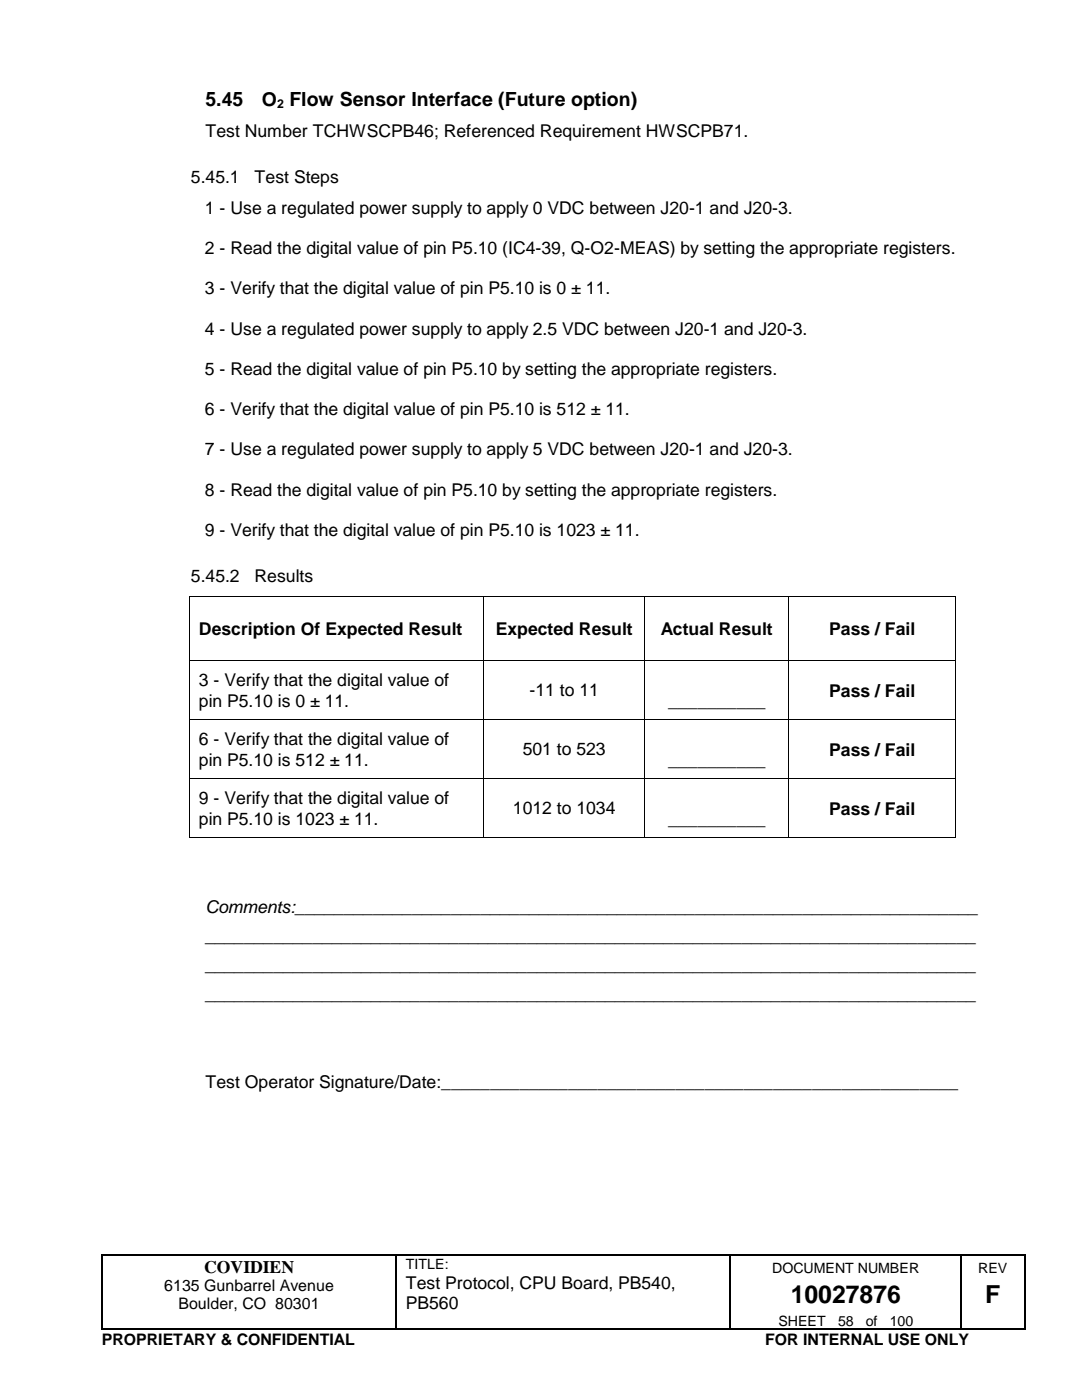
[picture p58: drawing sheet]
<svg xmlns="http://www.w3.org/2000/svg" width="216mm" height="279mm" viewBox="0 0 216 279" stroke-linecap="round" stroke-linejoin="round" font-family="sans-serif">
<defs><g id="words">
<g font-size="4.9">
<text x="157.8" y="260.1">10027876</text>
<text x="196.6" y="260.1">F</text>
</g>
<g font-size="3.9">
<text x="41" y="21.1">5.45</text>
<text x="52.2" y="21.1">O Flow Sensor Interface (Future option)</text>
</g>
<g font-size="3.5">
<text x="41" y="27.4">Test Number TCHWSCPB46; Referenced Requirement HWSCPB71.</text>
<text x="38.1" y="36.5">5.45.1</text>
<text x="50.8" y="36.5">Test Steps</text>
<text x="40.9" y="42.6">1 - Use a regulated power supply to apply 0 VDC between J20-1 and J20-3.</text>
<text x="40.9" y="50.7">2 - Read the digital value of pin P5.10 (IC4-39, Q-O2-MEAS) by setting the appropriate registers.</text>
<text x="40.9" y="58.7">3 - Verify that the digital value of pin P5.10 is 0 ± 11.</text>
<text x="40.9" y="66.8">4 - Use a regulated power supply to apply 2.5 VDC between J20-1 and J20-3.</text>
<text x="40.9" y="74.8">5 - Read the digital value of pin P5.10 by setting the appropriate registers.</text>
<text x="40.9" y="82.8">6 - Verify that the digital value of pin P5.10 is 512 ± 11.</text>
<text x="40.9" y="90.9">7 - Use a regulated power supply to apply 5 VDC between J20-1 and J20-3.</text>
<text x="40.9" y="98.9">8 - Read the digital value of pin P5.10 by setting the appropriate registers.</text>
<text x="40.9" y="107">9 - Verify that the digital value of pin P5.10 is 1023 ± 11.</text>
<text x="38.1" y="116.1">5.45.2</text>
<text x="50.8" y="116.1">Results</text>
<text x="39.7" y="126.7">Description Of Expected Result</text>
<text x="98.9" y="126.7">Expected Result</text>
<text x="131.9" y="126.7">Actual Result</text>
<text x="165.5" y="126.7">Pass / Fail</text>
<text x="39.7" y="137">3 - Verify that the digital value of</text>
<text x="39.7" y="141">pin P5.10 is 0 ± 11.</text>
<text x="105.7" y="139">-11 to 11</text>
<text x="133.3" y="141">__________</text>
<text x="165.5" y="139">Pass / Fail</text>
<text x="39.7" y="148.8">6 - Verify that the digital value of</text>
<text x="39.7" y="152.8">pin P5.10 is 512 ± 11.</text>
<text x="104.3" y="150.8">501 to 523</text>
<text x="133.3" y="152.8">__________</text>
<text x="165.5" y="150.8">Pass / Fail</text>
<text x="39.7" y="160.5">9 - Verify that the digital value of</text>
<text x="39.7" y="164.6">pin P5.10 is 1023 ± 11.</text>
<text x="102.4" y="162.5">1012 to 1034</text>
<text x="133.3" y="164.6">__________</text>
<text x="165.5" y="162.6">Pass / Fail</text>
<text x="41" y="182.1">Comments:______________________________________________________________________</text>
<text x="41" y="188">_______________________________________________________________________________</text>
<text x="41" y="193.8">_______________________________________________________________________________</text>
<text x="41" y="199.6">_______________________________________________________________________________</text>
<text x="41" y="217.1">Test Operator Signature/Date:_____________________________________________________</text>
<text x="40.7" y="254">COVIDIEN</text>
<text x="81" y="257.2">Test Protocol, CPU Board, PB540,</text>
<text x="81" y="261.2">PB560</text>
</g>
<g font-size="3.2">
<text x="32.8" y="257.7">6135 Gunbarrel Avenue</text>
<text x="35.6" y="261.3">Boulder, CO 80301</text>
<text x="20.3" y="268.5">PROPRIETARY &amp; CONFIDENTIAL</text>
<text x="152.7" y="268.5">FOR INTERNAL USE ONLY</text>
</g>
<g font-size="2.8">
<text x="81" y="253.3">TITLE:</text>
<text x="154.1" y="254">DOCUMENT NUMBER</text>
<text x="195.2" y="254">REV</text>
<text x="155.3" y="264.5">SHEET</text>
<text x="167.2" y="264.5">58</text>
<text x="172.8" y="264.5">of</text>
<text x="177.5" y="264.5">100</text>
</g>
<text font-size="2.5" x="55.3" y="21.5">2</text>
</g></defs>
<g fill="#000">
<path d="M37.7 119h.2v.1h-.2zM96.4 119h.2v.1h-.2zM128.6 119h.2v.1h-.2zM157.3 119h.2v.1h-.2zM190.6 119h.2v.1h-.2zM37.7 131.8h.2v.2h-.2zM96.4 131.8h.2v.2h-.2zM128.6 131.8h.2v.2h-.2zM157.3 131.8h.2v.2h-.2zM190.6 131.8h.2v.2h-.2zM37.7 143.6h.2v.1h-.2zM37.7 155.3h.2v.2h-.2z"/>
<path d="M96.4 143.6h.2v.1h-.2zM96.4 155.3h.2v.2h-.2zM128.6 143.6h.2v.1h-.2zM128.6 155.3h.2v.2h-.2zM157.3 143.6h.2v.1h-.2zM157.3 155.3h.2v.2h-.2zM190.6 143.6h.2v.1h-.2zM190.6 155.3h.2v.2h-.2zM37.7 167.1h.2v.2h-.2zM96.4 167.1h.2v.2h-.2zM128.6 167.1h.2v.2h-.2zM157.3 167.1h.2v.2h-.2z"/>
<path d="M190.6 167.1h.2v.2h-.2zM20.2 250.4h.2v.3h-.2zM79 250.4h.2v.3h-.2zM145.6 250.4h.3v.3h-.3zM191.6 250.4h.3v.3h-.3zM204.3 250.4h.3v.3h-.3zM20.2 265.2h.2v.2h-.2zM79 265.2h.2v.2h-.2zM145.6 265.2h.3v.2h-.3zM191.6 265.2h.3v.2h-.3zM204.3 265.2h.3v.2h-.3z"/>
</g>
<g fill="none" stroke="#000" stroke-width=".25">
<path d="M20.3 250.7v14.5M20.4 250.5h58.5M79.1 250.7v14.5M79.2 250.5h66.4M145.8 250.7v14.5M145.9 250.5h45.7M191.8 250.7v14.5M191.9 250.5h12.4M204.5 250.7v14.5M20.4 265.3h58.5M79.2 265.3h66.4M145.9 265.3h45.7"/>
<path d="M191.9 265.3h12.4"/>
</g>
<g fill="none" stroke="#000" stroke-width=".2">
<path d="M37.8 119.1v12.7M37.9 119h58.5M96.5 119.1v12.7M96.6 119h32M128.7 119.1v12.7M128.8 119h28.5M157.4 119.1v12.7M157.5 119h33.1M190.7 119.1v12.7M37.8 132v11.6M37.9 131.9h58.5M96.5 132v11.6"/>
<path d="M96.6 131.9h32M128.7 132v11.6M128.8 131.9h28.5M157.4 132v11.6M157.5 131.9h33.1M190.7 132v11.6M37.8 143.7v11.6M37.8 155.5v11.6M37.9 143.6h58.5M37.9 155.4h58.5M96.5 143.7v11.6M96.5 155.5v11.6"/>
<path d="M96.6 143.6h32M96.6 155.4h32M128.7 143.7v11.6M128.7 155.5v11.6M128.8 143.6h28.5M128.8 155.4h28.5M157.4 143.7v11.6M157.4 155.5v11.6M157.5 143.6h33.1M157.5 155.4h33.1M190.7 143.7v11.6M190.7 155.5v11.6"/>
<path d="M37.9 167.2h58.5M96.6 167.2h32M128.8 167.2h28.5M157.5 167.2h33.1"/>
</g>
<use href="#words"/>
</svg>
